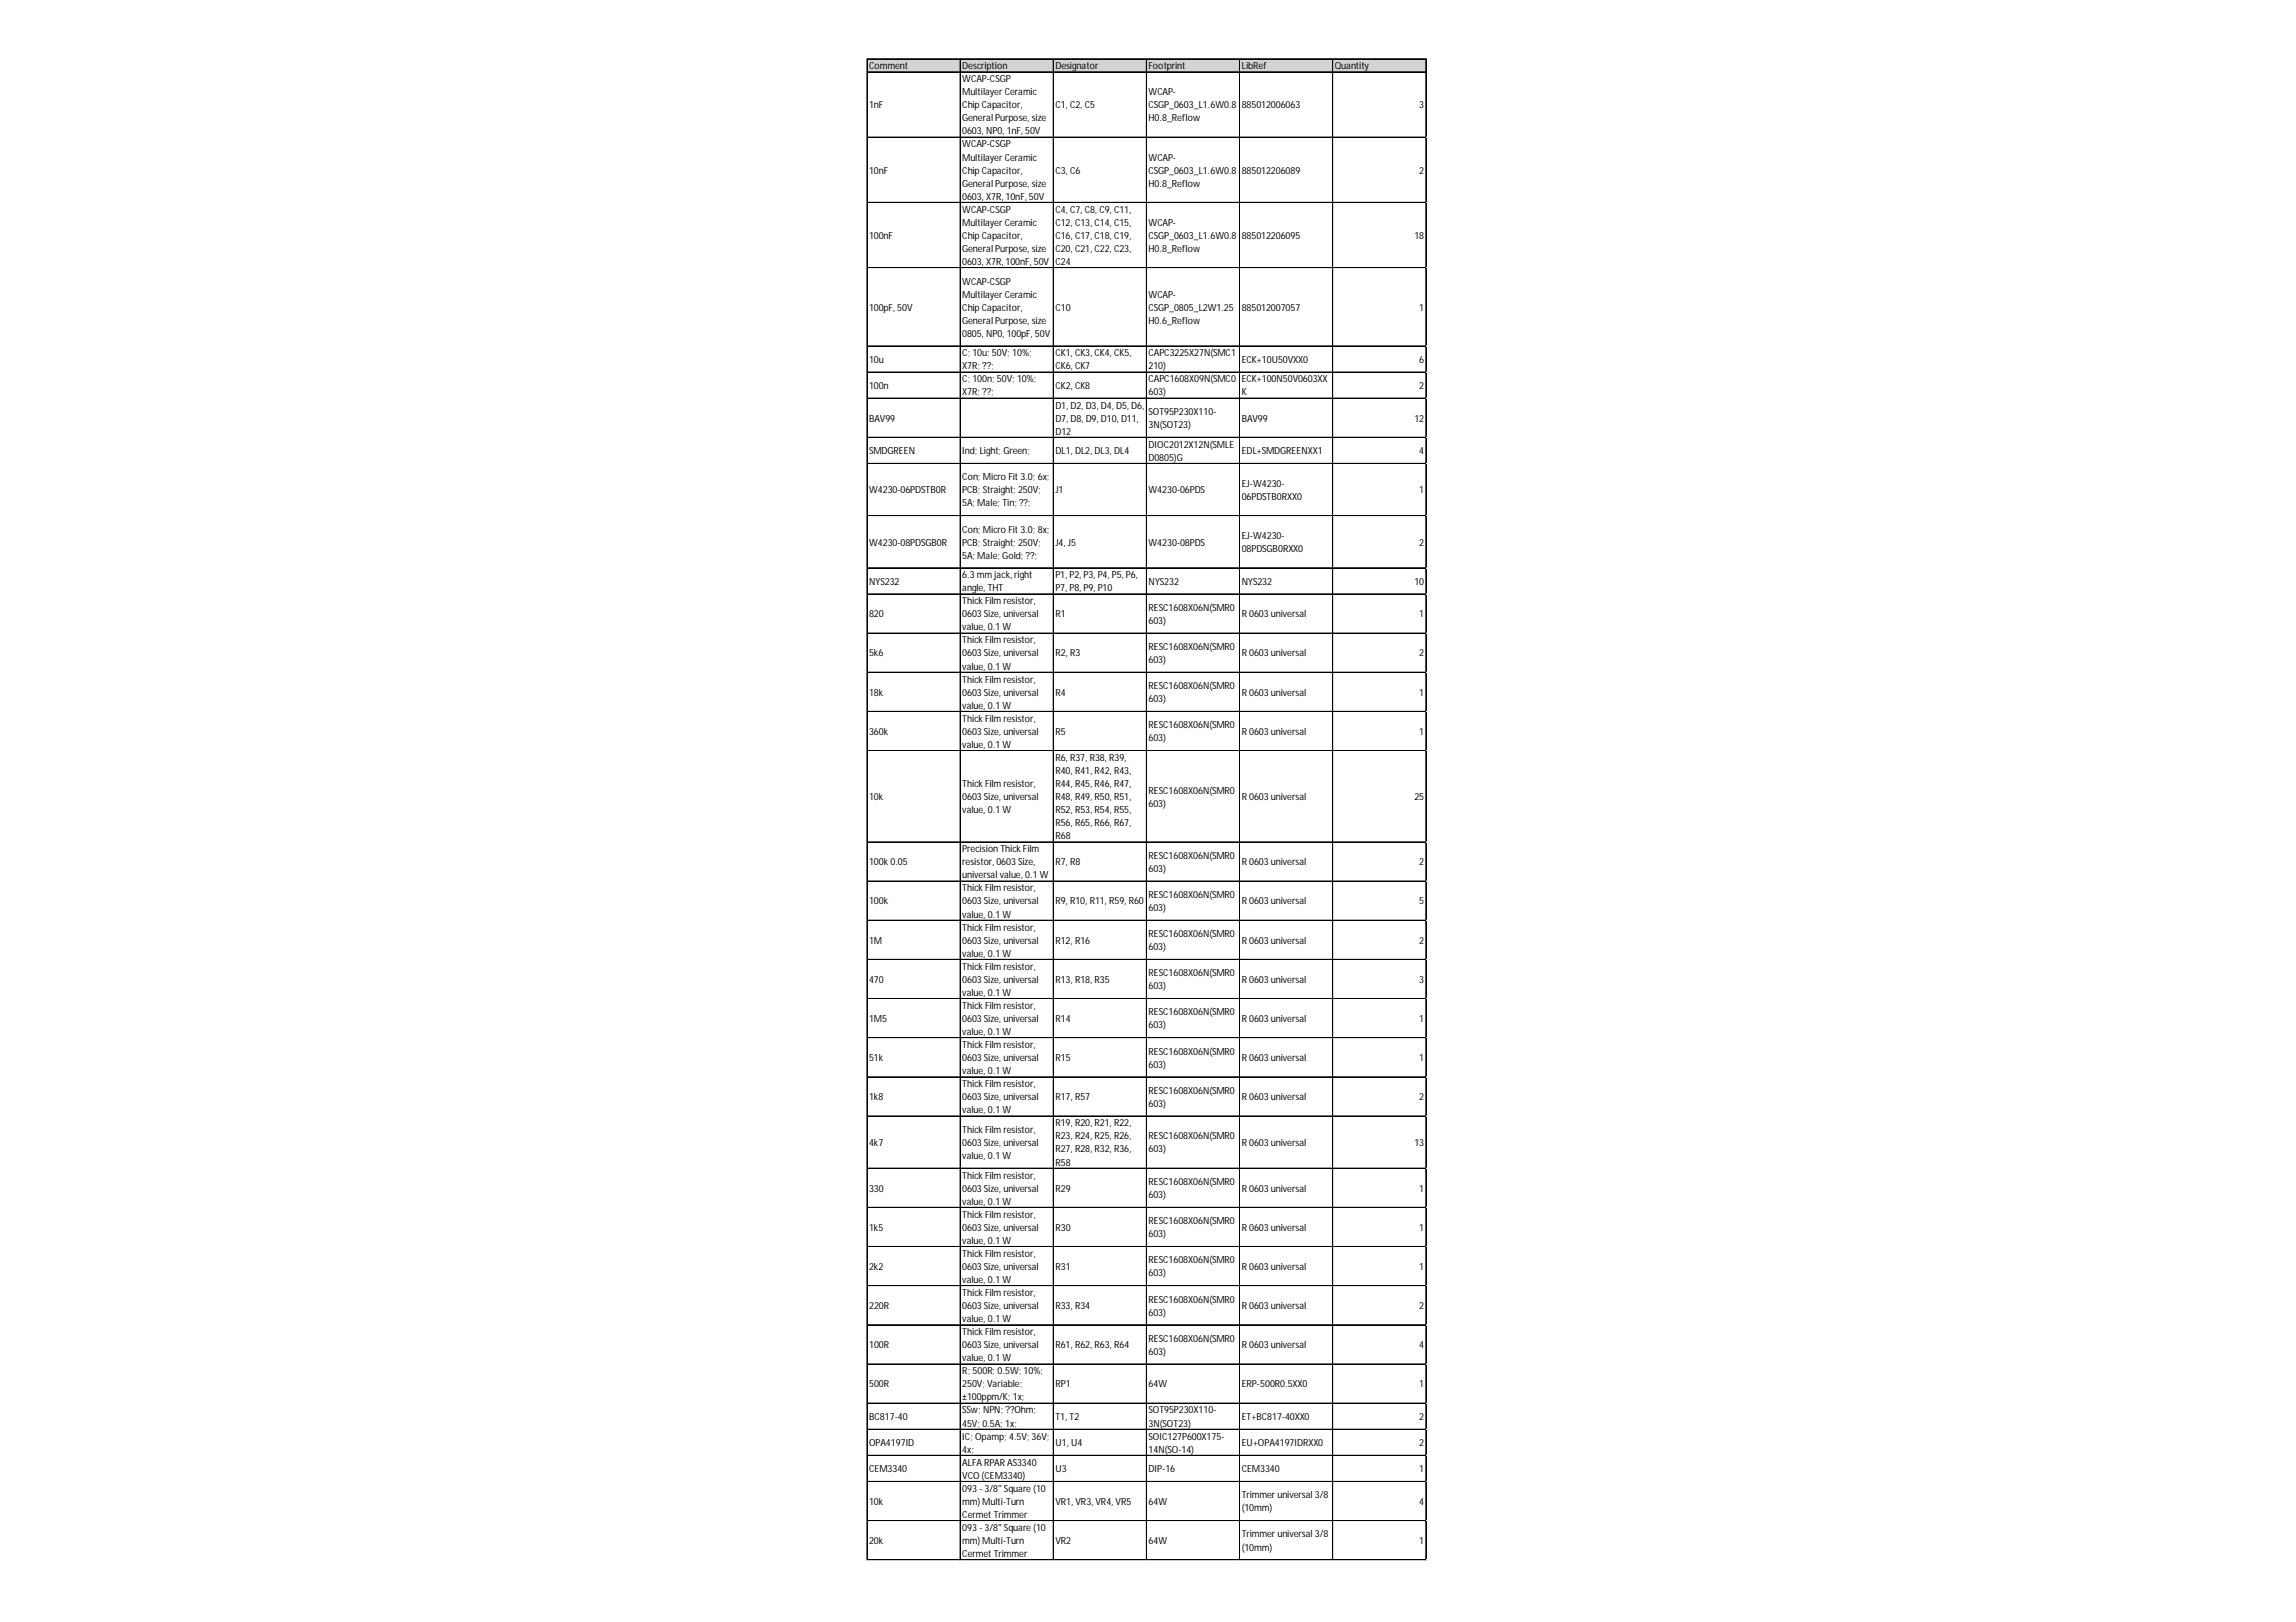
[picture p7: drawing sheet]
<svg xmlns="http://www.w3.org/2000/svg" width="297mm" height="210mm" viewBox="0 0 297 210" stroke-linecap="round" stroke-linejoin="round" font-family="sans-serif">
<defs><g id="words">
<g font-size="1.3">
<text x="112.4" y="9">Comment</text>
<text x="124.5" y="9">Description</text>
<text x="124.5" y="10.6">WCAP-CSGP</text>
<text x="136.5" y="9">Designator</text>
<text x="148.6" y="9">Footprint</text>
<text x="160.6" y="9">LibRef</text>
<text x="172.7" y="9">Quantity</text>
<text x="112.4" y="14">1nF</text>
<text x="124.5" y="12.3">MultilayerCeramic</text>
<text x="124.5" y="14">ChipCapacitor,</text>
<text x="124.5" y="15.7">General Purpose, size</text>
<text x="124.5" y="17.4">0603, NP0, 1nF, 50V</text>
<text x="136.5" y="14">C1, C2, C5</text>
<text x="148.6" y="12.3">WCAP-</text>
<text x="148.6" y="14">CSGP_0603_L1.6W0.8</text>
<text x="148.6" y="15.7">H0.8_Reflow</text>
<text x="160.6" y="14">885012006063</text>
<text x="183.6" y="14">3</text>
<text x="112.4" y="22.5">10nF</text>
<text x="124.5" y="19.1">WCAP-CSGP</text>
<text x="124.5" y="20.8">MultilayerCeramic</text>
<text x="124.5" y="22.5">ChipCapacitor,</text>
<text x="136.5" y="22.5">C3, C6</text>
<text x="148.6" y="20.8">WCAP-</text>
<text x="148.6" y="22.5">CSGP_0603_L1.6W0.8</text>
<text x="160.6" y="22.5">885012206089</text>
<text x="183.6" y="22.5">2</text>
<text x="124.5" y="24.2">General Purpose, size</text>
<text x="124.5" y="25.8">0603, X7R, 10nF, 50V</text>
<text x="124.5" y="27.5">WCAP-CSGP</text>
<text x="124.5" y="29.2">MultilayerCeramic</text>
<text x="136.5" y="27.5">C4, C7, C8, C9, C11,</text>
<text x="136.5" y="29.2">C12, C13, C14, C15,</text>
<text x="148.6" y="24.2">H0.8_Reflow</text>
<text x="148.6" y="29.2">WCAP-</text>
<text x="112.4" y="30.9">100nF</text>
<text x="124.5" y="30.9">ChipCapacitor,</text>
<text x="124.5" y="32.6">General Purpose, size</text>
<text x="124.5" y="34.3">0603, X7R, 100nF, 50V</text>
<text x="136.5" y="30.9">C16, C17, C18, C19,</text>
<text x="136.5" y="32.6">C20, C21, C22, C23,</text>
<text x="136.5" y="34.3">C24</text>
<text x="148.6" y="30.9">CSGP_0603_L1.6W0.8</text>
<text x="148.6" y="32.6">H0.8_Reflow</text>
<text x="160.6" y="30.9">885012206095</text>
<text x="183" y="30.9">18</text>
<text x="112.4" y="40.2">100pF, 50V</text>
<text x="124.5" y="36.8">WCAP-CSGP</text>
<text x="124.5" y="38.5">MultilayerCeramic</text>
<text x="124.5" y="40.2">ChipCapacitor,</text>
<text x="124.5" y="41.9">General Purpose, size</text>
<text x="136.5" y="40.2">C10</text>
<text x="148.6" y="38.5">WCAP-</text>
<text x="148.6" y="40.2">CSGP_0805_L2W1.25</text>
<text x="148.6" y="41.9">H0.6_Reflow</text>
<text x="160.6" y="40.2">885012007057</text>
<text x="183.6" y="40.2">1</text>
<text x="112.4" y="47">10u</text>
<text x="124.5" y="43.6">0805, NP0, 100pF, 50V</text>
<text x="124.5" y="46.1">C; 10u; 50V; 10%;</text>
<text x="124.5" y="47.8">X7R; ??;</text>
<text x="136.5" y="46.1">CK1, CK3, CK4, CK5,</text>
<text x="136.5" y="47.8">CK6, CK7</text>
<text x="148.6" y="46.1">CAPC3225X27N(SMC1</text>
<text x="148.6" y="47.8">210)</text>
<text x="160.6" y="47">ECK+10U50VXX0</text>
<text x="183.6" y="47">6</text>
<text x="112.4" y="50.3">100n</text>
<text x="124.5" y="49.5">C; 100n; 50V; 10%;</text>
<text x="124.5" y="51.2">X7R; ??;</text>
<text x="136.5" y="50.3">CK2, CK8</text>
<text x="136.5" y="52.9">D1, D2, D3, D4, D5, D6,</text>
<text x="148.6" y="49.5">CAPC1608X09N(SMC0</text>
<text x="148.6" y="51.2">603)</text>
<text x="148.6" y="53.7">SOT95P230X110-</text>
<text x="160.6" y="49.5">ECK+100N50V0603XX</text>
<text x="160.6" y="51.2">K</text>
<text x="183.6" y="50.3">2</text>
<text x="112.4" y="54.6">BAV99</text>
<text x="112.4" y="58.8">SMDGREEN</text>
<text x="124.5" y="58.8">Ind; Light; Green;</text>
<text x="136.5" y="54.6">D7, D8, D9, D10, D11,</text>
<text x="136.5" y="56.2">D12</text>
<text x="136.5" y="58.8">DL1, DL2, DL3, DL4</text>
<text x="148.6" y="55.4">3N(SOT23)</text>
<text x="148.6" y="57.9">DIOC2012X12N(SMLE</text>
<text x="148.6" y="59.6">D0805)G</text>
<text x="160.6" y="54.6">BAV99</text>
<text x="160.6" y="58.8">EDL+SMDGREENXX1</text>
<text x="183" y="54.6">12</text>
<text x="183.6" y="58.8">4</text>
<text x="112.4" y="63.8">W4230-06PDSTB0R</text>
<text x="124.5" y="62.2">Con; MicroFit 3.0; 6x;</text>
<text x="124.5" y="63.8">PCB; Straight; 250V;</text>
<text x="124.5" y="65.5">5A; Male; Tin; ??;</text>
<text x="136.5" y="63.8">J1</text>
<text x="148.6" y="63.8">W4230-06PDS</text>
<text x="160.6" y="63">EJ-W4230-</text>
<text x="160.6" y="64.7">06PDSTB0RXX0</text>
<text x="183.6" y="63.8">1</text>
<text x="112.4" y="70.6">W4230-08PDSGB0R</text>
<text x="124.5" y="68.9">Con; MicroFit 3.0; 8x;</text>
<text x="124.5" y="70.6">PCB; Straight; 250V;</text>
<text x="136.5" y="70.6">J4, J5</text>
<text x="148.6" y="70.6">W4230-08PDS</text>
<text x="160.6" y="69.8">EJ-W4230-</text>
<text x="160.6" y="71.4">08PDSGB0RXX0</text>
<text x="183.6" y="70.6">2</text>
<text x="112.4" y="75.7">NYS232</text>
<text x="124.5" y="72.3">5A; Male; Gold; ??;</text>
<text x="124.5" y="74.8">6.3 mmjack, right</text>
<text x="124.5" y="76.5">angle, THT</text>
<text x="136.5" y="74.8">P1, P2, P3, P4, P5, P6,</text>
<text x="136.5" y="76.5">P7, P8, P9, P10</text>
<text x="148.6" y="75.7">NYS232</text>
<text x="160.6" y="75.7">NYS232</text>
<text x="183" y="75.7">10</text>
<text x="112.4" y="79.9">820</text>
<text x="124.5" y="78.2">ThickFilmresistor,</text>
<text x="124.5" y="79.9">0603 Size, universal</text>
<text x="124.5" y="81.6">value, 0.1 W</text>
<text x="124.5" y="83.3">ThickFilmresistor,</text>
<text x="136.5" y="79.9">R1</text>
<text x="148.6" y="79">RESC1608X06N(SMR0</text>
<text x="148.6" y="80.7">603)</text>
<text x="160.6" y="79.9">R0603 universal</text>
<text x="183.6" y="79.9">1</text>
<text x="112.4" y="85">5k6</text>
<text x="124.5" y="85">0603 Size, universal</text>
<text x="124.5" y="86.6">value, 0.1 W</text>
<text x="124.5" y="88.3">ThickFilmresistor,</text>
<text x="136.5" y="85">R2, R3</text>
<text x="148.6" y="84.1">RESC1608X06N(SMR0</text>
<text x="148.6" y="85.8">603)</text>
<text x="148.6" y="89.2">RESC1608X06N(SMR0</text>
<text x="160.6" y="85">R0603 universal</text>
<text x="183.6" y="85">2</text>
<text x="112.4" y="90">18k</text>
<text x="112.4" y="95.1">360k</text>
<text x="124.5" y="90">0603 Size, universal</text>
<text x="124.5" y="91.7">value, 0.1 W</text>
<text x="124.5" y="93.4">ThickFilmresistor,</text>
<text x="124.5" y="95.1">0603 Size, universal</text>
<text x="136.5" y="90">R4</text>
<text x="136.5" y="95.1">R5</text>
<text x="148.6" y="90.9">603)</text>
<text x="148.6" y="94.2">RESC1608X06N(SMR0</text>
<text x="148.6" y="95.9">603)</text>
<text x="160.6" y="90">R0603 universal</text>
<text x="160.6" y="95.1">R0603 universal</text>
<text x="183.6" y="90">1</text>
<text x="183.6" y="95.1">1</text>
<text x="124.5" y="96.8">value, 0.1 W</text>
<text x="124.5" y="101.8">ThickFilmresistor,</text>
<text x="136.5" y="98.5">R6, R37, R38, R39,</text>
<text x="136.5" y="100.2">R40, R41, R42, R43,</text>
<text x="136.5" y="101.8">R44, R45, R46, R47,</text>
<text x="112.4" y="103.5">10k</text>
<text x="124.5" y="103.5">0603 Size, universal</text>
<text x="124.5" y="105.2">value, 0.1 W</text>
<text x="136.5" y="103.5">R48, R49, R50, R51,</text>
<text x="136.5" y="105.2">R52, R53, R54, R55,</text>
<text x="136.5" y="106.9">R56, R65, R66, R67,</text>
<text x="148.6" y="102.7">RESC1608X06N(SMR0</text>
<text x="148.6" y="104.4">603)</text>
<text x="160.6" y="103.5">R0603 universal</text>
<text x="183" y="103.5">25</text>
<text x="112.4" y="112">100k0.05</text>
<text x="124.5" y="110.3">PrecisionThickFilm</text>
<text x="124.5" y="112">resistor, 0603 Size,</text>
<text x="124.5" y="113.7">universal value, 0.1 W</text>
<text x="136.5" y="108.6">R68</text>
<text x="136.5" y="112">R7, R8</text>
<text x="148.6" y="111.1">RESC1608X06N(SMR0</text>
<text x="148.6" y="112.8">603)</text>
<text x="160.6" y="112">R0603 universal</text>
<text x="183.6" y="112">2</text>
<text x="112.4" y="117">100k</text>
<text x="124.5" y="115.4">ThickFilmresistor,</text>
<text x="124.5" y="117">0603 Size, universal</text>
<text x="124.5" y="118.7">value, 0.1 W</text>
<text x="136.5" y="117">R9, R10, R11, R59, R60</text>
<text x="148.6" y="116.2">RESC1608X06N(SMR0</text>
<text x="148.6" y="117.9">603)</text>
<text x="160.6" y="117">R0603 universal</text>
<text x="183.6" y="117">5</text>
<text x="112.4" y="122.1">1M</text>
<text x="124.5" y="120.4">ThickFilmresistor,</text>
<text x="124.5" y="122.1">0603 Size, universal</text>
<text x="124.5" y="123.8">value, 0.1 W</text>
<text x="124.5" y="125.5">ThickFilmresistor,</text>
<text x="136.5" y="122.1">R12, R16</text>
<text x="148.6" y="121.3">RESC1608X06N(SMR0</text>
<text x="148.6" y="123">603)</text>
<text x="160.6" y="122.1">R0603 universal</text>
<text x="183.6" y="122.1">2</text>
<text x="112.4" y="127.2">470</text>
<text x="124.5" y="127.2">0603 Size, universal</text>
<text x="124.5" y="128.9">value, 0.1 W</text>
<text x="124.5" y="130.6">ThickFilmresistor,</text>
<text x="136.5" y="127.2">R13, R18, R35</text>
<text x="148.6" y="126.3">RESC1608X06N(SMR0</text>
<text x="148.6" y="128">603)</text>
<text x="148.6" y="131.4">RESC1608X06N(SMR0</text>
<text x="160.6" y="127.2">R0603 universal</text>
<text x="183.6" y="127.2">3</text>
<text x="112.4" y="132.2">1M5</text>
<text x="112.4" y="137.3">51k</text>
<text x="124.5" y="132.2">0603 Size, universal</text>
<text x="124.5" y="133.9">value, 0.1 W</text>
<text x="124.5" y="135.6">ThickFilmresistor,</text>
<text x="124.5" y="137.3">0603 Size, universal</text>
<text x="136.5" y="132.2">R14</text>
<text x="136.5" y="137.3">R15</text>
<text x="148.6" y="133.1">603)</text>
<text x="148.6" y="136.5">RESC1608X06N(SMR0</text>
<text x="160.6" y="132.2">R0603 universal</text>
<text x="160.6" y="137.3">R0603 universal</text>
<text x="183.6" y="132.2">1</text>
<text x="183.6" y="137.3">1</text>
<text x="112.4" y="142.4">1k8</text>
<text x="124.5" y="139">value, 0.1 W</text>
<text x="124.5" y="140.7">ThickFilmresistor,</text>
<text x="124.5" y="142.4">0603 Size, universal</text>
<text x="136.5" y="142.4">R17, R57</text>
<text x="148.6" y="138.2">603)</text>
<text x="148.6" y="141.5">RESC1608X06N(SMR0</text>
<text x="148.6" y="143.2">603)</text>
<text x="160.6" y="142.4">R0603 universal</text>
<text x="183.6" y="142.4">2</text>
<text x="112.4" y="148.3">4k7</text>
<text x="124.5" y="144.1">value, 0.1 W</text>
<text x="124.5" y="146.6">ThickFilmresistor,</text>
<text x="124.5" y="148.3">0603 Size, universal</text>
<text x="124.5" y="150">value, 0.1 W</text>
<text x="136.5" y="145.8">R19, R20, R21, R22,</text>
<text x="136.5" y="147.5">R23, R24, R25, R26,</text>
<text x="136.5" y="149.1">R27, R28, R32, R36,</text>
<text x="148.6" y="147.5">RESC1608X06N(SMR0</text>
<text x="148.6" y="149.1">603)</text>
<text x="160.6" y="148.3">R0603 universal</text>
<text x="183" y="148.3">13</text>
<text x="112.4" y="154.2">330</text>
<text x="124.5" y="152.5">ThickFilmresistor,</text>
<text x="124.5" y="154.2">0603 Size, universal</text>
<text x="124.5" y="155.9">value, 0.1 W</text>
<text x="136.5" y="150.8">R58</text>
<text x="136.5" y="154.2">R29</text>
<text x="148.6" y="153.4">RESC1608X06N(SMR0</text>
<text x="148.6" y="155.1">603)</text>
<text x="160.6" y="154.2">R0603 universal</text>
<text x="183.6" y="154.2">1</text>
<text x="112.4" y="159.3">1k5</text>
<text x="124.5" y="157.6">ThickFilmresistor,</text>
<text x="124.5" y="159.3">0603 Size, universal</text>
<text x="124.5" y="161">value, 0.1 W</text>
<text x="136.5" y="159.3">R30</text>
<text x="148.6" y="158.4">RESC1608X06N(SMR0</text>
<text x="148.6" y="160.1">603)</text>
<text x="160.6" y="159.3">R0603 universal</text>
<text x="183.6" y="159.3">1</text>
<text x="112.4" y="164.3">2k2</text>
<text x="124.5" y="162.7">ThickFilmresistor,</text>
<text x="124.5" y="164.3">0603 Size, universal</text>
<text x="124.5" y="166">value, 0.1 W</text>
<text x="124.5" y="167.7">ThickFilmresistor,</text>
<text x="136.5" y="164.3">R31</text>
<text x="148.6" y="163.5">RESC1608X06N(SMR0</text>
<text x="148.6" y="165.2">603)</text>
<text x="160.6" y="164.3">R0603 universal</text>
<text x="183.6" y="164.3">1</text>
<text x="112.4" y="169.4">220R</text>
<text x="124.5" y="169.4">0603 Size, universal</text>
<text x="124.5" y="171.1">value, 0.1 W</text>
<text x="124.5" y="172.8">ThickFilmresistor,</text>
<text x="136.5" y="169.4">R33, R34</text>
<text x="148.6" y="168.6">RESC1608X06N(SMR0</text>
<text x="148.6" y="170.3">603)</text>
<text x="148.6" y="173.6">RESC1608X06N(SMR0</text>
<text x="160.6" y="169.4">R0603 universal</text>
<text x="183.6" y="169.4">2</text>
<text x="112.4" y="174.5">100R</text>
<text x="112.4" y="179.5">500R</text>
<text x="124.5" y="174.5">0603 Size, universal</text>
<text x="124.5" y="176.2">value, 0.1 W</text>
<text x="124.5" y="177.9">R; 500R; 0.5W; 10%;</text>
<text x="124.5" y="179.5">250V; Variable;</text>
<text x="136.5" y="174.5">R61, R62, R63, R64</text>
<text x="136.5" y="179.5">RP1</text>
<text x="148.6" y="175.3">603)</text>
<text x="148.6" y="179.5">64W</text>
<text x="160.6" y="174.5">R0603 universal</text>
<text x="160.6" y="179.5">ERP-500R0.5XX0</text>
<text x="183.6" y="174.5">4</text>
<text x="183.6" y="179.5">1</text>
<text x="112.4" y="183.8">BC817-40</text>
<text x="124.5" y="181.2">±100ppm/K; 1x;</text>
<text x="124.5" y="182.9">SSw; NPN; ??Ohm;</text>
<text x="124.5" y="184.6">45V; 0.5A; 1x;</text>
<text x="136.5" y="183.8">T1, T2</text>
<text x="148.6" y="182.9">SOT95P230X110-</text>
<text x="148.6" y="184.6">3N(SOT23)</text>
<text x="160.6" y="183.8">ET+BC817-40XX0</text>
<text x="183.6" y="183.8">2</text>
<text x="112.4" y="187.1">OPA4197ID</text>
<text x="112.4" y="190.5">CEM3340</text>
<text x="124.5" y="186.3">IC; Opamp; 4.5V; 36V;</text>
<text x="124.5" y="188">4x;</text>
<text x="124.5" y="189.7">ALFARPARAS3340</text>
<text x="124.5" y="191.4">VCO (CEM3340)</text>
<text x="136.5" y="187.1">U1, U4</text>
<text x="136.5" y="190.5">U3</text>
<text x="148.6" y="186.3">SOIC127P600X175-</text>
<text x="148.6" y="188">14N(SO-14)</text>
<text x="148.6" y="190.5">DIP-16</text>
<text x="160.6" y="187.1">EU+OPA4197IDRXX0</text>
<text x="160.6" y="190.5">CEM3340</text>
<text x="183.6" y="187.1">2</text>
<text x="183.6" y="190.5">1</text>
<text x="112.4" y="194.7">10k</text>
<text x="124.5" y="193.1">093 -3/8&quot; Square (10</text>
<text x="124.5" y="194.7">mm) Multi-Turn</text>
<text x="124.5" y="196.4">Cermet Trimmer</text>
<text x="136.5" y="194.7">VR1, VR3, VR4, VR5</text>
<text x="148.6" y="194.7">64W</text>
<text x="160.6" y="193.9">Trimmeruniversal 3/8</text>
<text x="160.6" y="195.6">(10mm)</text>
<text x="183.6" y="194.7">4</text>
<text x="112.4" y="199.8">20k</text>
<text x="124.5" y="198.1">093 -3/8&quot; Square (10</text>
<text x="124.5" y="199.8">mm) Multi-Turn</text>
<text x="124.5" y="201.5">Cermet Trimmer</text>
<text x="136.5" y="199.8">VR2</text>
<text x="148.6" y="199.8">64W</text>
<text x="160.6" y="199">Trimmeruniversal 3/8</text>
<text x="160.6" y="200.7">(10mm)</text>
<text x="183.6" y="199.8">1</text>
</g>
</g></defs>
<path d="M112.2 7.6h72.4v1.8h-72.4z" fill="#d3d3d3"/>
<g fill="none" stroke="#000" stroke-width=".13">
<path d="M112.2 7.6v194.3M112.2 7.6h72.3M112.2 9.3h72.3M112.2 17.7h72.3M112.2 17.8h72.3M124.2 7.7v194.2M136.3 7.7v194.2M148.3 7.7v194.2M160.4 7.7v194.2M172.4 7.7v194.2M184.5 7.7v194.2M112.2 26.2h72.3"/>
<path d="M112.2 34.6h72.3M112.2 34.7h72.3M112.2 44.8h72.3M112.2 48.1h72.3M112.2 48.2h72.3M112.2 51.5h72.3M112.2 51.6h72.3M112.2 56.6h72.3M112.2 60h72.3M112.2 66.7h72.3M112.2 66.8h72.3M112.2 73.5h72.3"/>
<path d="M112.2 76.9h72.3M112.2 81.9h72.3M112.2 82h72.3M112.2 87h72.3M112.2 92.1h72.3M112.2 97.1h72.3M112.2 97.2h72.3M112.2 108.9h72.3M112.2 109h72.3M112.2 114h72.3M112.2 119.1h72.3M112.2 124.1h72.3"/>
<path d="M112.2 124.2h72.3M112.2 129.2h72.3M112.2 134.3h72.3M112.2 139.3h72.3M112.2 139.4h72.3M112.2 144.4h72.3M112.2 151.2h72.3M112.2 156.2h72.3M112.2 156.3h72.3M112.2 161.3h72.3M112.2 166.4h72.3M112.2 171.4h72.3"/>
<path d="M112.2 171.5h72.3M112.2 176.5h72.3M112.2 181.6h72.3M112.2 185h72.3M112.2 188.3h72.3M112.2 188.4h72.3M112.2 191.7h72.3M112.2 196.8h72.3M112.2 201.8h72.3M112.2 201.9h72.3"/>
</g>
<path d="M112.2 201.9v.1" fill="none" stroke="#d4d4d4" stroke-width=".13"/>
<path d="M112.2 201.9v.1z" fill="#d4d4d4"/>
<path d="M124.2 201.9v.1" fill="none" stroke="#d4d4d4" stroke-width=".13"/>
<path d="M124.2 201.9l.1 .1z" fill="#d4d4d4"/>
<path d="M136.3 201.9v.1" fill="none" stroke="#d4d4d4" stroke-width=".13"/>
<path d="M136.3 201.9v.1z" fill="#d4d4d4"/>
<path d="M148.3 201.9v.1" fill="none" stroke="#d4d4d4" stroke-width=".13"/>
<path d="M148.3 201.9l.1 .1z" fill="#d4d4d4"/>
<path d="M160.4 201.9v.1" fill="none" stroke="#d4d4d4" stroke-width=".13"/>
<path d="M160.4 201.9v.1z" fill="#d4d4d4"/>
<path d="M172.4 201.9v.1" fill="none" stroke="#d4d4d4" stroke-width=".13"/>
<path d="M172.4 201.9l.1 .1z" fill="#d4d4d4"/>
<path d="M184.5 201.9v.1" fill="none" stroke="#d4d4d4" stroke-width=".13"/>
<path d="M184.5 201.9v.1z" fill="#d4d4d4"/>
<path d="M184.5 17.7h.1" fill="none" stroke="#d4d4d4" stroke-width=".13"/>
<path d="M184.5 17.7l.1 .1z" fill="#d4d4d4"/>
<path d="M184.5 26.2h.1" fill="none" stroke="#d4d4d4" stroke-width=".13"/>
<path d="M184.5 26.2l.1 .1z" fill="#d4d4d4"/>
<path d="M184.5 34.6h.1" fill="none" stroke="#d4d4d4" stroke-width=".13"/>
<path d="M184.5 34.6l.1 .1z" fill="#d4d4d4"/>
<path d="M184.5 44.8h.1" fill="none" stroke="#d4d4d4" stroke-width=".13"/>
<path d="M184.5 44.8h.1z" fill="#d4d4d4"/>
<path d="M184.5 48.1h.1" fill="none" stroke="#d4d4d4" stroke-width=".13"/>
<path d="M184.5 48.1l.1 .1z" fill="#d4d4d4"/>
<path d="M184.5 51.5h.1" fill="none" stroke="#d4d4d4" stroke-width=".13"/>
<path d="M184.5 51.5l.1 .1z" fill="#d4d4d4"/>
<path d="M184.5 56.6h.1" fill="none" stroke="#d4d4d4" stroke-width=".13"/>
<path d="M184.5 56.6l.1 .1z" fill="#d4d4d4"/>
<path d="M184.5 60h.1" fill="none" stroke="#d4d4d4" stroke-width=".13"/>
<path d="M184.5 60h.1z" fill="#d4d4d4"/>
<path d="M184.5 66.7h.1" fill="none" stroke="#d4d4d4" stroke-width=".13"/>
<path d="M184.5 66.7l.1 .1z" fill="#d4d4d4"/>
<path d="M184.5 73.5h.1" fill="none" stroke="#d4d4d4" stroke-width=".13"/>
<path d="M184.5 73.5h.1z" fill="#d4d4d4"/>
<path d="M184.5 76.9h.1" fill="none" stroke="#d4d4d4" stroke-width=".13"/>
<path d="M184.5 76.9h.1z" fill="#d4d4d4"/>
<path d="M184.5 81.9h.1" fill="none" stroke="#d4d4d4" stroke-width=".13"/>
<path d="M184.5 81.9l.1 .1z" fill="#d4d4d4"/>
<path d="M184.5 87h.1" fill="none" stroke="#d4d4d4" stroke-width=".13"/>
<path d="M184.5 87l.1 .1z" fill="#d4d4d4"/>
<path d="M184.5 92.1h.1" fill="none" stroke="#d4d4d4" stroke-width=".13"/>
<path d="M184.5 92.1h.1z" fill="#d4d4d4"/>
<path d="M184.5 97.1h.1" fill="none" stroke="#d4d4d4" stroke-width=".13"/>
<path d="M184.5 97.1l.1 .1z" fill="#d4d4d4"/>
<path d="M184.5 108.9h.1" fill="none" stroke="#d4d4d4" stroke-width=".13"/>
<path d="M184.5 108.9l.1 .1z" fill="#d4d4d4"/>
<path d="M184.5 114h.1" fill="none" stroke="#d4d4d4" stroke-width=".13"/>
<path d="M184.5 114l.1 .1z" fill="#d4d4d4"/>
<path d="M184.5 119.1h.1" fill="none" stroke="#d4d4d4" stroke-width=".13"/>
<path d="M184.5 119.1h.1z" fill="#d4d4d4"/>
<path d="M184.5 124.1h.1" fill="none" stroke="#d4d4d4" stroke-width=".13"/>
<path d="M184.5 124.1l.1 .1z" fill="#d4d4d4"/>
<path d="M184.5 129.2h.1" fill="none" stroke="#d4d4d4" stroke-width=".13"/>
<path d="M184.5 129.2l.1 .1z" fill="#d4d4d4"/>
<path d="M184.5 134.3h.1" fill="none" stroke="#d4d4d4" stroke-width=".13"/>
<path d="M184.5 134.3l.1 .1z" fill="#d4d4d4"/>
<path d="M184.5 139.3h.1" fill="none" stroke="#d4d4d4" stroke-width=".13"/>
<path d="M184.5 139.3l.1 .1z" fill="#d4d4d4"/>
<path d="M184.5 144.4h.1" fill="none" stroke="#d4d4d4" stroke-width=".13"/>
<path d="M184.5 144.4l.1 .1z" fill="#d4d4d4"/>
<path d="M184.5 151.2h.1" fill="none" stroke="#d4d4d4" stroke-width=".13"/>
<path d="M184.5 151.2h.1z" fill="#d4d4d4"/>
<path d="M184.5 156.2h.1" fill="none" stroke="#d4d4d4" stroke-width=".13"/>
<path d="M184.5 156.2l.1 .1z" fill="#d4d4d4"/>
<path d="M184.5 161.3h.1" fill="none" stroke="#d4d4d4" stroke-width=".13"/>
<path d="M184.5 161.3l.1 .1z" fill="#d4d4d4"/>
<path d="M184.5 166.4h.1" fill="none" stroke="#d4d4d4" stroke-width=".13"/>
<path d="M184.5 166.4h.1z" fill="#d4d4d4"/>
<path d="M184.5 171.4h.1" fill="none" stroke="#d4d4d4" stroke-width=".13"/>
<path d="M184.5 171.4l.1 .1z" fill="#d4d4d4"/>
<path d="M184.5 176.5h.1" fill="none" stroke="#d4d4d4" stroke-width=".13"/>
<path d="M184.5 176.5l.1 .1z" fill="#d4d4d4"/>
<path d="M184.5 181.6h.1" fill="none" stroke="#d4d4d4" stroke-width=".13"/>
<path d="M184.5 181.6h.1z" fill="#d4d4d4"/>
<path d="M184.5 185h.1" fill="none" stroke="#d4d4d4" stroke-width=".13"/>
<path d="M184.5 185h.1z" fill="#d4d4d4"/>
<path d="M184.5 188.3h.1" fill="none" stroke="#d4d4d4" stroke-width=".13"/>
<path d="M184.5 188.3l.1 .1z" fill="#d4d4d4"/>
<path d="M184.5 191.7h.1" fill="none" stroke="#d4d4d4" stroke-width=".13"/>
<path d="M184.5 191.7l.1 .1z" fill="#d4d4d4"/>
<path d="M184.5 196.8h.1" fill="none" stroke="#d4d4d4" stroke-width=".13"/>
<path d="M184.5 196.8h.1z" fill="#d4d4d4"/>
<path d="M184.5 201.8h.1" fill="none" stroke="#d4d4d4" stroke-width=".13"/>
<path d="M184.5 201.8l.1 .1z" fill="#d4d4d4"/>
<use href="#words"/>
</svg>
